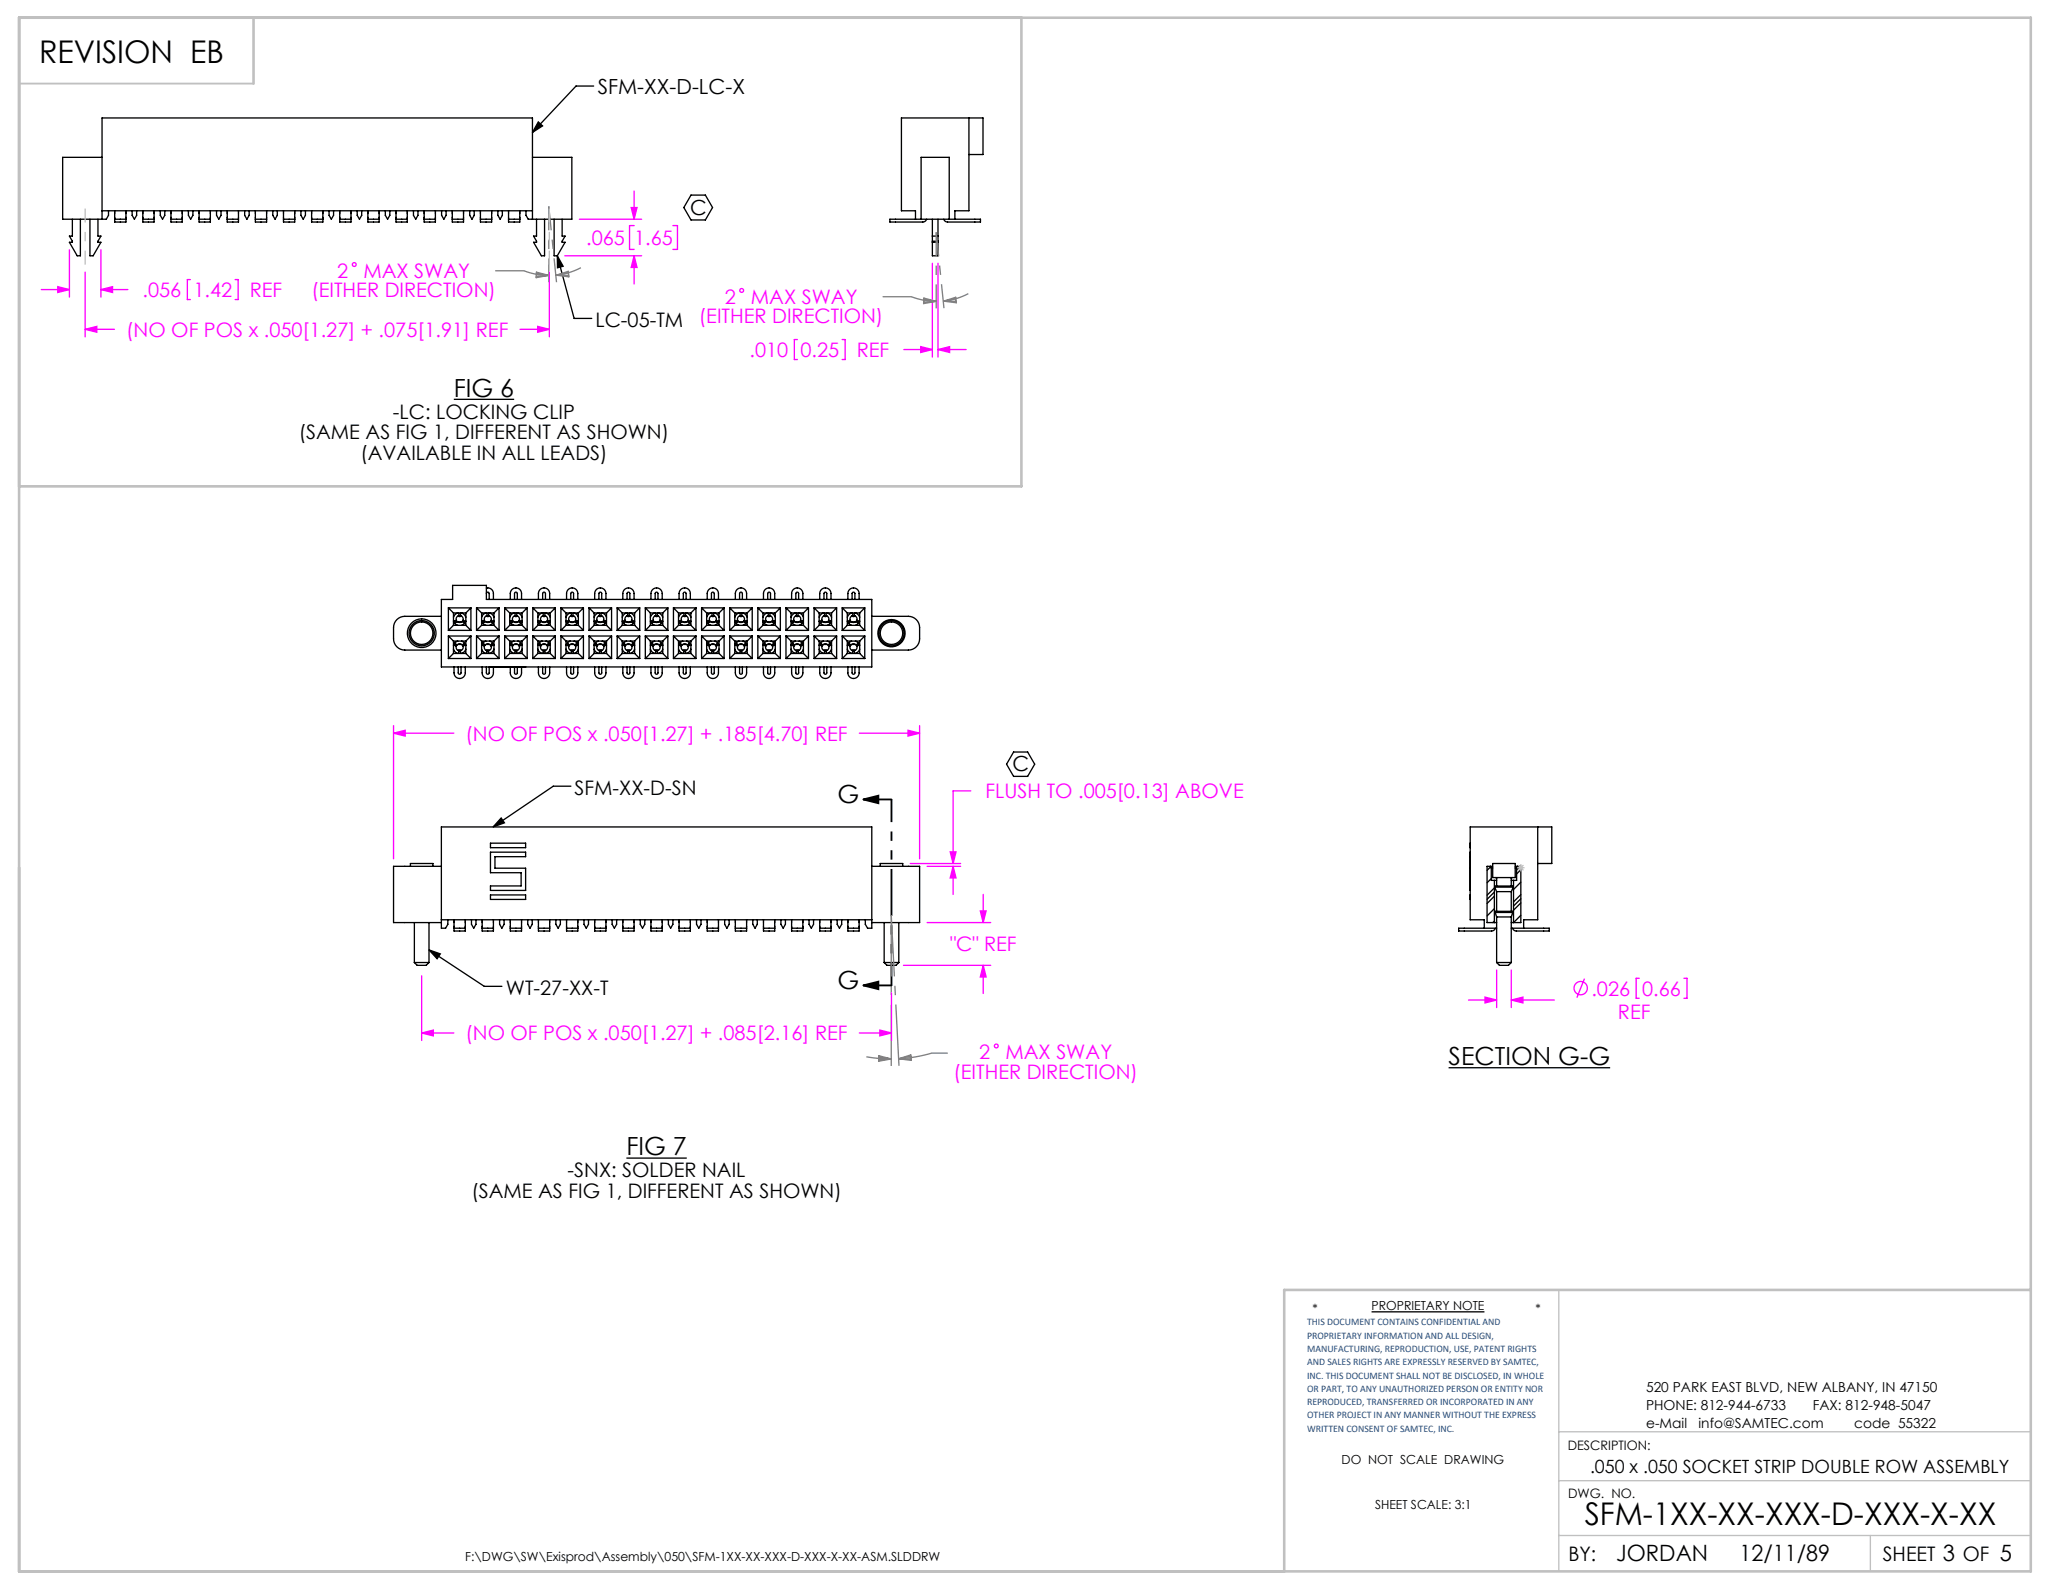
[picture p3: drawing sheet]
<svg xmlns="http://www.w3.org/2000/svg" width="279mm" height="216mm" viewBox="0 0 279 216" stroke-linecap="round" stroke-linejoin="round" font-family="sans-serif">
<defs><g id="words">
<g font-size="4.2">
<text x="5.3" y="8.6">REVISION EB</text>
<text x="214.6" y="206.5">SFM-1XX-XX-XXX-D-XXX-X-XX</text>
</g>
<g font-size="3.4">
<text x="61.5" y="53.7">FIG 6</text>
<text x="113.4" y="108.8">G</text>
<text x="113.4" y="134">G</text>
<text x="196.2" y="144.3">SECTION G-G</text>
<text x="84.8" y="156.5">FIG 7</text>
</g>
<g font-size="3">
<text x="218.9" y="211.4">JORDAN</text>
<text x="235.6" y="211.4">12/11/89</text>
</g>
<g font-size="2.8">
<text x="80.9" y="12.8">SFM-XX-D-LC-X</text>
<text x="93.5" y="29.1">C</text>
<text x="137.1" y="104.5">C</text>
</g>
<g font-size="2.7" fill="#f0f">
<text x="79.4" y="33.2">.065</text>
<text x="85.9" y="33.2">1.65</text>
<text x="19.3" y="40.2">.056</text>
<text x="26.2" y="40.2">1.42</text>
<text x="33.8" y="40.2">REF</text>
<text x="42.2" y="40.3">(EITHER DIRECTION)</text>
<text x="45.7" y="37.6">2</text>
<text x="49.2" y="37.6">MAX SWAY</text>
<text x="98.1" y="41.1">2</text>
<text x="101.7" y="41.1">MAX SWAY</text>
<text x="17.1" y="45.6">(NO OF POS x .050[1.27] + .075[1.91] REF</text>
<text x="94.7" y="43.8">(EITHER DIRECTION)</text>
<text x="101.5" y="48.3">.010</text>
<text x="108.4" y="48.3">0.25</text>
<text x="116" y="48.3">REF</text>
<text x="63" y="100.3">(NO OF POS x .050[1.27] + .185[4.70] REF</text>
<text x="133.5" y="108.1">FLUSH TO .005[0.13] ABOVE</text>
<text x="128.7" y="128.9">&quot;C&quot; REF</text>
<text x="215.5" y="134.9">.026</text>
<text x="222.4" y="134.9">0.66</text>
<text x="63" y="140.9">(NO OF POS x .050[1.27] + .085[2.16] REF</text>
<text x="132.6" y="143.5">2</text>
<text x="136.2" y="143.5">MAX SWAY</text>
<text x="219.1" y="138">REF</text>
<text x="129.1" y="146.1">(EITHER DIRECTION)</text>
</g>
<g font-size="2.7">
<text x="80.6" y="44.3">LC-05-TM</text>
<text x="40.5" y="59.5">(SAME AS FIG 1, DIFFERENT AS SHOWN)</text>
<text x="53.2" y="56.7">-LC: LOCKING CLIP</text>
<text x="48.8" y="62.3">(AVAILABLE IN ALL LEADS)</text>
<text x="77.8" y="107.6">SFM-XX-D-SN</text>
<text x="68.5" y="134.7">WT-27-XX-T</text>
<text x="76.9" y="159.5">-SNX: SOLDER NAIL</text>
<text x="63.8" y="162.3">(SAME AS FIG 1, DIFFERENT AS SHOWN)</text>
<text x="212.4" y="211.5">BY:</text>
<text x="255" y="211.4">SHEET 3 OF 5</text>
</g>
<text font-size="2.5" x="215.3" y="199.5">.050 x .050 SOCKET STRIP DOUBLE ROW ASSEMBLY</text>
<g font-size="1.9">
<text x="222.9" y="188.6">520 PARK EAST BLVD, NEW ALBANY, IN 47150</text>
<text x="222.9" y="191">PHONE: 812-944-6733</text>
<text x="245.5" y="191">FAX: 812-948-5047</text>
<text x="222.9" y="193.4">e-Mail</text>
<text x="230" y="193.4">info@SAMTEC.com</text>
<text x="251.1" y="193.4">code 55322</text>
</g>
<g font-size="1.8">
<text x="212.3" y="196.4">DESCRIPTION:</text>
<text x="212.4" y="202.9">DWG. NO.</text>
</g>
<g font-size="1.7">
<text x="177.7" y="177.9">*</text>
<text x="185.8" y="177.5">PROPRIETARY NOTE</text>
<text x="208" y="177.9">*</text>
<text x="181.7" y="198.3">DO NOT SCALE DRAWING</text>
<text x="186.2" y="204.3">SHEET SCALE: 3:1</text>
<text x="63" y="211.5">F:\DWG\SW\Exisprod\Assembly\050\SFM-1XX-XX-XXX-D-XXX-X-XX-ASM.SLDDRW</text>
</g>
<g font-size="1.4" fill="#1f497d">
<text x="177" y="179.5">THIS DOCUMENT CONTAINS CONFIDENTIAL AND</text>
<text x="177" y="181.3">PROPRIETARY INFORMATION AND ALL DESIGN,</text>
<text x="177" y="183.1">MANUFACTURING, REPRODUCTION, USE, PATENT RIGHTS</text>
<text x="177" y="184.9">AND SALES RIGHTS ARE EXPRESSLY RESERVED BY SAMTEC,</text>
<text x="177" y="186.7">INC. THIS DOCUMENT SHALL NOT BE DISCLOSED, IN WHOLE</text>
<text x="177" y="188.5">OR PART, TO ANY UNAUTHORIZED PERSON OR ENTITY NOR</text>
<text x="177" y="190.3">REPRODUCED, TRANSFERRED OR INCORPORATED IN ANY</text>
<text x="177" y="192.1">OTHER PROJECT IN ANY MANNER WITHOUT THE EXPRESS</text>
<text x="177" y="193.9">WRITTEN CONSENT OF SAMTEC, INC.</text>
</g>
</g></defs>
<path d="M0 0h279.4v215.9h-279.4z" fill="none" stroke="#fff" stroke-width=".18"/>
<g fill="none" stroke="#000" stroke-width=".18">
<path d="M72.9 16.5l.6 .6-1.4 .8zM80.4 11.7h-2.4l-5.9 6.2M131.2 16v12.5h-1.9v1.2M9.8 29.7v2.3h-.4l.4 .8h-.4l1.1 1.8h.4v-4.9M12.2 29.7v4.9h.4l1.1-1.8h-.4l.4-.8h-.4v-2.3M13.8 29.7v-13.7h58.3v13.7M13.8 28.5h58.3M13.8 21.3h-5.3v8.4h5.9l.3-.5v-.7M15.5 29.7h1.6M15.5 29.7v.4h1.6v-.4M15.5 28.5v1.2M17.1 28.5v1.2"/>
<path d="M17.9 28.5v.7l.3 .5 .3-.5v-.7M19.3 29.7v.4h1.6v-.4M19.3 29.7h1.6M19.3 28.5v1.2M20.9 28.5v1.2M21.7 28.5v.7l.3 .5 .3-.5v-.7M23.2 29.7h1.5M23.2 29.7v.4h1.5v-.4M23.2 28.5v1.2M24.7 28.5v1.2M25.5 28.5v.7l.3 .5 .3-.5v-.7M27 29.7h1.5"/>
<path d="M27 29.7v.4h1.5v-.4M27 28.5v1.2M28.5 28.5v1.2M29.3 28.5v.7l.3 .5 .3-.5v-.7M30.8 29.7h1.5M30.8 29.7v.4h1.5v-.4M30.8 28.5v1.2M32.3 28.5v1.2M33.1 28.5v.7l.3 .5 .3-.5v-.7M34.6 29.7v.4h1.5v-.4M34.6 29.7h1.5M34.6 28.5v1.2"/>
<path d="M36.1 28.5v1.2M36.9 28.5v.7l.4 .5 .3-.5v-.7M38.4 29.7h1.5M38.4 29.7v.4h1.5v-.4M38.4 28.5v1.2M39.9 28.5v1.2M40.8 28.5v.7l.3 .5 .3-.5v-.7M42.2 29.7v.4h1.5v-.4M42.2 29.7h1.5M42.2 28.5v1.2M43.7 28.5v1.2M44.6 28.5v.7l.3 .5 .3-.5v-.7"/>
<path d="M46 29.7h1.5M46 29.7v.4h1.5v-.4M46 28.5v1.2M47.5 28.5v1.2M48.4 28.5v.7l.3 .5 .3-.5v-.7M49.8 29.7h1.5M49.8 29.7v.4h1.5v-.4M49.8 28.5v1.2M51.3 28.5v1.2M52.2 28.5v.7l.3 .5 .3-.5v-.7M53.6 29.7h1.6M53.6 29.7v.4h1.6v-.4"/>
<path d="M53.6 28.5v1.2M55.2 28.5v1.2M56 28.5v.7l.3 .5 .3-.5v-.7M57.4 29.7h1.6M57.4 29.7v.4h1.6v-.4M57.4 28.5v1.2M59 28.5v1.2M59.8 28.5v.7l.3 .5 .3-.5v-.7M61.3 29.7v.4h1.5v-.4M61.3 29.7h1.5M61.3 28.5v1.2M62.8 28.5v1.2"/>
<path d="M63.6 28.5v.7l.3 .5 .3-.5v-.7M65.1 29.7h1.5M65.1 29.7v.4h1.5v-.4M65.1 28.5v1.2M66.6 28.5v1.2M67.4 28.5v.7l.3 .5 .3-.5v-.7M68.9 29.7h1.5M68.9 29.7v.4h1.5v-.4M68.9 28.5v1.2M70.4 28.5v1.2M72.1 21.3h5.3v8.4h-5.9l-.3-.5v-.7M72.7 29.7v2.3h-.4l.4 .8h-.4l1 1.8h.5v-4.9"/>
<path d="M75 29.7v4.9h.5M75.5 34.6l.8 1.5-.8 .2zM75.5 34.6l2.3 8.5h2.3M76.1 29.7v2.3h.4l-.4 .8h.4l-1 1.8M93.6 26.4h1.9l1 1.7-1 1.7h-1.9l-1-1.7zM124.7 29.7v-8.4h3.9v8.4M125.5 29.7l-.2 .3-.3 .1h-4.5v-.4h12.3v.4h-4.5l-.3-.1-.2-.3M126.3 29.7v4.9h.7v-4.9M126.3 32.8h.7M126.3 32h.7M126.3 32.7h.7M131.2 20.9h1.9v-4.9h-11v12.5h1.9v1.2"/>
<path d="M61.5 54.1h8.1M61.3 79.3h4.6v1.9h52.2v9.1h-58.3v-9.1h1.5zM65.9 79.7a.76 .76 0 0 1 .9 .7v.8M59.8 83.5h-5a1.52 1.52 0 0 0-1.5 1.5v1.5a1.52 1.52 0 0 0 1.5 1.6h5M60.7 82.3v3.1M60.7 86.1v3.1M60.7 85.4h3.1M60.7 82.3h3.1M60.7 86.1h3.1M60.7 89.2h3.1M60.7 82.3l.7 .7M60.7 86.1l.7 .7"/>
<path d="M61.4 87.9l.2 .3 .4 .3M61.4 84.1a.88 .88 0 0 0 .6 .6M61.4 88.5l-.7 .7M61.4 83h1.7M61.4 84.7l-.7 .7M61.4 83v1.7M61.4 86.8v1.7M61.4 84.7h1.7M61.4 86.8h1.7M61.4 88.5h1.7M61.4 87.4l.4 .1M61.5 87.2v.1"/>
<path d="M61.5 87.3v.1M61.5 90.3v.8a.76 .76 0 0 0 .8 .8 .76 .76 0 0 0 .7-.8v-.8M61.5 84.2v.1M61.5 84.1v.1M61.5 87.3h.3M61.5 84.2h.3M61.6 87.1l.3 .3 .4-.2 .3 .2 .3-.3M61.6 84.4l.3-.2 .3 .1 .4-.1 .3 .2M61.8 87.5h.1M61.8 84l-.4 .2M61.8 87.5a.48 .48 0 0 0 .4 .6M61.8 84h.1"/>
<path d="M62 86.8a.88 .88 0 0 0-.6 .6M62 83l-.4 .3-.2 .3M62 87.3h.5M62 84.2h.5M62.1 88.1l.2-.1 .1 .1M62.1 90.3v.8a.19 .19 0 0 0 .2 .2 .19 .19 0 0 0 .1-.2v-.8M62.1 83.4l.2 .1 .1-.1M62.1 83.4h.1M62.1 88.1h.1M62.1 83l.1 .4M62.2 88.1l-.1 .4M62.2 83.4h.1"/>
<path d="M62.2 83.4a.48 .48 0 0 0-.4 .6M62.2 88.1h.1M62.3 83.4a.48 .48 0 0 1 .4 .6M62.3 88.1h.1M62.3 88.1l.1 .4M62.3 83.4h.1M62.4 83l-.1 .4M62.4 83.4h.1M62.4 88.1h.1M62.5 86.8a.88 .88 0 0 1 .6 .6M62.5 83l.4 .3 .2 .3M62.7 87.5a.48 .48 0 0 1-.4 .6"/>
<path d="M62.7 84h.1M62.7 87.5h.1M62.7 84l.4 .2M62.7 87.3h.3M62.7 84.2h.3M63 87.2v.1M63 87.3v.1M63 84.2v.1M63 84.1v.1M63.1 87.4l-.4 .1M63.1 87.9l-.2 .3-.4 .3M63.1 84.1a.88 .88 0 0 1-.6 .6"/>
<path d="M63.1 83v1.7M63.1 86.8v1.7M63.1 84.7l.7 .7M63.1 88.5l.7 .7M63.8 82.3v3.1M63.8 86.1v3.1M63.8 86.1l-.7 .7M63.8 82.3l-.7 .7M64.5 85.4h3.1M64.5 82.3h3.1M64.5 82.3v3.1M64.5 86.1v3.1"/>
<path d="M64.5 86.1h3.1M64.5 89.2h3.1M64.5 82.3l.7 .7M64.5 86.1l.7 .7M65.2 84.1a.88 .88 0 0 0 .6 .6M65.2 87.9l.2 .3 .4 .3M65.2 84.7l-.7 .7M65.2 83h1.7M65.2 83v1.7M65.2 86.8v1.7M65.2 84.7h1.7M65.2 86.8h1.7"/>
<path d="M65.2 88.5l-.7 .7M65.2 88.5h1.7M65.2 87.4l.4 .1M65.3 84.2v.1M65.3 84.1v.1M65.3 87.2v.1M65.3 87.3v.1M65.3 90.3v.8a.76 .76 0 0 0 .8 .8 .76 .76 0 0 0 .7-.8v-.8M65.3 87.3h.3M65.3 84.2h.3M65.4 84.4l.3-.2 .3 .1 .4-.1 .3 .2M65.4 87.1l.3 .3 .4-.2 .3 .2 .3-.3"/>
<path d="M65.6 84l-.4 .2M65.6 87.5h.1M65.6 87.5a.48 .48 0 0 0 .4 .6M65.6 84h.1M65.8 83l-.4 .3-.2 .3M65.8 86.8a.88 .88 0 0 0-.6 .6M65.8 87.3h.5M65.8 84.2h.5M65.9 83.4l.2 .1 .2-.1M65.9 80.4a.19 .19 0 0 1 .2-.2 .19 .19 0 0 1 .2 .2v.8M65.9 88.1l.2-.1 .2 .1M65.9 90.3v.8a.19 .19 0 0 0 .2 .2 .19 .19 0 0 0 .2-.2v-.8"/>
<path d="M65.9 83.4h.1M65.9 88.1h.1M65.9 83l.1 .4M66 83.4h.1M66 88.1l-.1 .4M66 83.4a.48 .48 0 0 0-.4 .6M66 88.1h.1M66.1 83.4a.48 .48 0 0 1 .4 .6M66.1 88.1h.1M66.1 83.4h.1M66.1 88.1l.1 .4M66.2 83l-.1 .4"/>
<path d="M66.3 83.4h.1M66.3 88.1h.1M66.3 83l.5 .3 .1 .3M66.3 86.8a.88 .88 0 0 1 .6 .6M66.4 90.3h.1M66.5 87.5a.48 .48 0 0 1-.4 .6M66.5 84h.1M66.5 84l.4 .2M66.5 87.5h.1M66.5 87.3h.3M66.5 84.2h.3M66.8 84.2v.1"/>
<path d="M66.8 84.1v.1M66.8 87.2v.1M66.8 87.3v.1M66.9 87.4l-.4 .1M66.9 84.1a.88 .88 0 0 1-.6 .6M66.9 87.9l-.1 .3-.5 .3M66.9 83v1.7M66.9 86.8v1.7M66.9 84.7l.7 .7M66.9 88.5l.7 .7M67.6 82.3v3.1M67.6 86.1v3.1"/>
<path d="M67.6 82.3l-.7 .7M67.6 86.1l-.7 .7M68.3 85.4h3.1M68.3 82.3h3.1M68.3 82.3v3.1M68.3 86.1v3.1M68.3 86.1h3.1M68.3 89.2h3.1M68.3 86.1l.7 .7M68.3 82.3l.7 .7M69 84.1a.88 .88 0 0 0 .6 .6M69 87.9l.2 .3 .4 .3"/>
<path d="M69 84.7l-.7 .7M69 83h1.7M69 88.5l-.7 .7M69 83v1.7M69 86.8v1.7M69 84.7h1.7M69 86.8h1.7M69 88.5h1.7M69 87.4l.4 .1M69.1 84.2v.1M69.1 84.1v.1M69.1 81.2v-.8a.76 .76 0 0 1 .8-.8 .76 .76 0 0 1 .7 .8v.8"/>
<path d="M69.1 87.2v.1M69.1 87.3v.1M69.1 90.3v.8a.76 .76 0 0 0 .8 .8 .76 .76 0 0 0 .7-.8v-.8M69.1 87.3h.3M69.1 84.2h.3M69.2 84.4l.3-.2 .3 .1 .4-.1 .3 .2M69.2 87.1l.3 .3 .4-.2 .3 .2 .3-.3M69.4 84l-.4 .2M69.4 87.5h.1M69.4 87.5a.48 .48 0 0 0 .4 .6M69.4 84h.1M69.6 83l-.4 .3-.2 .3"/>
<path d="M69.6 86.8a.88 .88 0 0 0-.6 .6M69.6 87.3h.5M69.6 84.2h.5M69.7 83.4l.2 .1 .2-.1M69.7 81.2v-.8a.19 .19 0 0 1 .2-.2 .19 .19 0 0 1 .2 .2v.8M69.7 88.1l.2-.1 .2 .1M69.7 90.3v.8a.19 .19 0 0 0 .2 .2 .19 .19 0 0 0 .2-.2v-.8M69.7 83.4h.1M69.7 88.1h.1M69.7 83l.1 .4M69.8 83.4h.1M69.8 88.1l-.1 .4"/>
<path d="M69.8 83.4a.48 .48 0 0 0-.4 .6M69.8 88.1h.1M70 83.4a.48 .48 0 0 1 .3 .6M70 88.1h.1M70 83.4h.1M70 88.1v.4M70 83v.4M70.1 83.4h.1M70.1 88.1h.1M70.1 83l.5 .3 .1 .3M70.1 86.8a.88 .88 0 0 1 .6 .6M70.3 87.5a.48 .48 0 0 1-.3 .6"/>
<path d="M70.3 84h.1M70.3 84l.4 .2M70.3 87.5h.1M70.3 87.3h.3M70.3 84.2h.3M70.6 84.2v.1M70.6 84.1v.1M70.6 87.2v.1M70.6 87.3v.1M70.7 87.4l-.4 .1M70.7 84.1a.88 .88 0 0 1-.6 .6M70.7 87.9l-.1 .3-.5 .3"/>
<path d="M70.7 88.5l.7 .7M70.7 83v1.7M70.7 86.8v1.7M70.7 84.7l.7 .7M71.2 90.3h.1M71.4 82.3v3.1M71.4 86.1v3.1M71.4 82.3l-.7 .7M71.4 86.1l-.7 .7M72.2 85.4h3M72.2 82.3h3M72.2 82.3v3.1"/>
<path d="M72.2 86.1v3.1M72.2 86.1h3M72.2 89.2h3M72.2 86.1l.6 .7M72.2 82.3l.6 .7M72.8 87.9l.2 .3 .4 .3M72.8 84.1a.88 .88 0 0 0 .6 .6M72.8 83h1.7M72.8 84.7l-.6 .7M72.8 88.5l-.6 .7M72.8 83v1.7M72.8 86.8v1.7"/>
<path d="M72.8 84.7h1.7M72.8 86.8h1.7M72.8 88.5h1.7M72.9 87.4l.3 .1M72.9 87.2v.1M72.9 87.3v.1M72.9 90.3v.8a.76 .76 0 0 0 .8 .8 .76 .76 0 0 0 .7-.8v-.8M72.9 84.2v.1M72.9 84.1v.1M72.9 81.2v-.8a.76 .76 0 0 1 .8-.8 .76 .76 0 0 1 .7 .8v.8M72.9 87.3h.3M72.9 84.2h.3"/>
<path d="M73 87.1l.3 .3 .4-.2 .3 .2 .4-.3M73 84.4l.3-.2 .3 .1 .4-.1 .4 .2M73.2 87.5h.1M73.2 84l-.3 .2M73.2 87.5a.48 .48 0 0 0 .4 .6M73.2 84h.1M73.4 86.8a.88 .88 0 0 0-.6 .6M73.4 83l-.4 .3-.2 .3M73.4 87.3h.5M73.4 84.2h.5M73.5 88.1l.2-.1 .2 .1M73.5 90.3v.8a.19 .19 0 0 0 .2 .2 .19 .19 0 0 0 .2-.2v-.8"/>
<path d="M73.5 83.4l.2 .1 .2-.1M73.5 81.2v-.8a.19 .19 0 0 1 .2-.2 .19 .19 0 0 1 .2 .2v.8M73.5 83.4h.1M73.5 88.1h.1M73.5 83l.1 .4M73.6 83.4a.48 .48 0 0 0-.4 .6M73.6 88.1l-.1 .4M73.6 83.4h.1M73.6 88.1h.1M73.8 83.4a.48 .48 0 0 1 .3 .6M73.8 88.1h.1M73.8 88.1v.4"/>
<path d="M73.8 83.4h.1M73.8 83v.4M73.9 83.4h.1M73.9 88.1h.1M73.9 86.8a.88 .88 0 0 1 .6 .6M73.9 83l.5 .3 .1 .3M74.1 87.5a.48 .48 0 0 1-.3 .6M74.1 84h.1M74.1 87.5h.1M74.1 84l.4 .2M74.1 87.3h.3M74.1 84.2h.3"/>
<path d="M74.4 87.2v.1M74.4 87.3v.1M74.4 84.2v.1M74.4 84.1v.1M74.5 87.4l-.4 .1M74.5 87.9l-.1 .3-.5 .3M74.5 84.1a.88 .88 0 0 1-.6 .6M74.5 88.5l.7 .7M74.5 84.7l.7 .7M74.5 83v1.7M74.5 86.8v1.7M75.2 82.3v3.1"/>
<path d="M75.2 86.1v3.1M75.2 82.3l-.7 .7M75.2 86.1l-.7 .7M76 85.4h3M76 82.3h3M76 82.3v3.1M76 86.1v3.1M76 86.1h3M76 89.2h3M76 86.1l.7 .7M76 82.3l.7 .7M76.7 84.1a.88 .88 0 0 0 .5 .6"/>
<path d="M76.7 87.9l.1 .3 .4 .3M76.7 83h1.6M76.7 88.5l-.7 .7M76.7 84.7l-.7 .7M76.7 83v1.7M76.7 86.8v1.7M76.7 84.7h1.6M76.7 86.8h1.6M76.7 88.5h1.6M76.7 87.4l.3 .1M76.7 84.2v.1M76.7 84.1v.1"/>
<path d="M76.7 81.2v-.8a.76 .76 0 0 1 .8-.8 .76 .76 0 0 1 .8 .8v.8M76.7 87.2v.1M76.7 87.3v.1M76.7 90.3v.8a.76 .76 0 0 0 .8 .8 .76 .76 0 0 0 .8-.8v-.8M76.7 87.3h.3M76.7 84.2h.3M76.8 84.4l.3-.2 .3 .1 .4-.1 .4 .2M76.8 87.1l.3 .3 .5-.2 .2 .2 .4-.3M77 84l-.3 .2M77 87.5h.1M77 87.5a.48 .48 0 0 0 .4 .6M77 84h.1"/>
<path d="M77.2 83l-.4 .3-.1 .3M77.2 86.8a.88 .88 0 0 0-.5 .6M77.2 87.3h.5M77.2 84.2h.5M77.3 83.4l.2 .1 .2-.1M77.3 81.2v-.8a.19 .19 0 0 1 .2-.2 .19 .19 0 0 1 .2 .2v.8M77.3 88.1l.2-.1 .2 .1M77.3 90.3v.8a.19 .19 0 0 0 .2 .2 .19 .19 0 0 0 .2-.2v-.8M77.3 83.4h.1M77.3 88.1h.1M77.3 83l.1 .4M77.4 83.4h.1"/>
<path d="M77.4 88.1l-.1 .4M77.4 83.4a.48 .48 0 0 0-.4 .6M77.4 88.1h.1M77.6 83.4a.48 .48 0 0 1 .3 .6M77.6 88.1h.1M77.6 83.4h.1M77.6 88.1v.4M77.6 83v.4M77.7 83.4h.1M77.7 88.1h.1M77.7 83l.5 .3 .1 .3M77.7 86.8a.88 .88 0 0 1 .6 .6"/>
<path d="M77.9 87.5a.48 .48 0 0 1-.3 .6M77.9 84h.1M77.9 84l.4 .2M77.9 87.5h.1M77.9 87.3h.4M77.9 84.2h.4M78.3 84.2v.1M78.3 84.1v.1M78.3 87.2v.1M78.3 87.3v.1M78.3 87.4l-.4 .1M78.3 84.1a.88 .88 0 0 1-.6 .6"/>
<path d="M78.3 87.9l-.1 .3-.5 .3M78.3 88.5l.7 .7M78.3 83v1.7M78.3 86.8v1.7M78.3 84.7l.7 .7M79 82.3v3.1M79 86.1v3.1M79 86.1l-.7 .7M79 82.3l-.7 .7M79.8 85.4h3M79.8 82.3h3M79.8 82.3v3.1"/>
<path d="M79.8 86.1v3.1M79.8 86.1h3M79.8 89.2h3M79.8 82.3l.7 .7M79.8 86.1l.7 .7M80.5 84.1a.88 .88 0 0 0 .5 .6M80.5 87.9l.1 .3 .4 .3M80.5 83h1.6M80.5 84.7l-.7 .7M80.5 88.5l-.7 .7M80.5 83v1.7M80.5 86.8v1.7"/>
<path d="M80.5 84.7h1.6M80.5 86.8h1.6M80.5 88.5h1.6M80.5 87.4l.4 .1M80.5 84.2v.1M80.5 84.1v.1M80.5 81.2v-.8a.76 .76 0 0 1 .8-.8 .76 .76 0 0 1 .8 .8v.8M80.5 87.2v.1M80.5 87.3v.1M80.5 90.3v.8a.76 .76 0 0 0 .8 .8 .76 .76 0 0 0 .8-.8v-.8M80.5 87.3h.3M80.5 84.2h.3"/>
<path d="M80.6 84.4l.3-.2 .3 .1 .5-.1 .3 .2M80.6 87.1l.3 .3 .5-.2 .3 .2 .3-.3M80.9 84l-.4 .2M80.9 87.5h.1M80.9 87.5a.48 .48 0 0 0 .3 .6M80.9 84h.1M81 83l-.4 .3-.1 .3M81 86.8a.88 .88 0 0 0-.5 .6M81 87.3h.6M81.1 84.2h.5M81.1 83.4l.2 .1 .2-.1M81.1 81.2v-.8a.19 .19 0 0 1 .2-.2 .19 .19 0 0 1 .2 .2v.8"/>
<path d="M81.1 88.1l.2-.1 .2 .1M81.1 90.3v.8a.19 .19 0 0 0 .2 .2 .19 .19 0 0 0 .2-.2v-.8M81.1 83.4h.1M81.1 88.1h.1M81.2 83v.4M81.2 83.4h.1M81.2 88.1v.4M81.2 83.4a.48 .48 0 0 0-.3 .6M81.2 88.1h.1M81.4 83.4a.48 .48 0 0 1 .4 .6M81.4 88.1h.1M81.4 83.4h.1"/>
<path d="M81.4 88.1l.1 .4M81.5 83l-.1 .4M81.5 83.4h.1M81.5 88.1h.1M81.6 83l.4 .3 .1 .3M81.6 86.8a.88 .88 0 0 1 .5 .6M81.8 87.5a.48 .48 0 0 1-.4 .6M81.8 84h.1M81.8 84l.3 .2M81.8 87.5h.1M81.8 87.3h.3M81.8 84.2h.3"/>
<path d="M82.1 84.2v.1M82.1 84.1v.1M82.1 87.2v.1M82.1 87.3v.1M82.1 87.4l-.3 .1M82.1 84.1a.88 .88 0 0 1-.5 .6M82.1 87.9l-.1 .3-.4 .3M82.1 83v1.7M82.1 86.8v1.7M82.1 84.7l.7 .7M82.1 88.5l.7 .7M82.8 82.3v3.1"/>
<path d="M82.8 86.1v3.1M82.8 82.3l-.7 .7M82.8 86.1l-.7 .7M83.6 85.4h3M83.6 82.3h3M83.6 82.3v3.1M83.6 86.1v3.1M83.6 86.1h3M83.6 89.2h3M83.6 86.1l.7 .7M83.6 82.3l.7 .7M84.3 84.1a.88 .88 0 0 0 .6 .6"/>
<path d="M84.3 87.9l.1 .3 .5 .3M84.3 83h1.7M84.3 88.5l-.7 .7M84.3 84.7l-.7 .7M84.3 83v1.7M84.3 86.8v1.7M84.3 84.7h1.7M84.3 86.8h1.7M84.3 88.5h1.7M84.3 87.4l.4 .1M84.4 84.2v.1M84.4 84.1v.1"/>
<path d="M84.4 81.2v-.8a.76 .76 0 0 1 .7-.8 .76 .76 0 0 1 .8 .8v.8M84.4 87.2v.1M84.4 87.3v.1M84.4 90.3v.8a.76 .76 0 0 0 .7 .8 .76 .76 0 0 0 .8-.8v-.8M84.4 87.3h.3M84.4 84.2h.3M84.4 84.4l.4-.2 .3 .1 .4-.1 .3 .2M84.4 87.1l.4 .3 .4-.2 .3 .2 .3-.3M84.7 84l-.4 .2M84.7 87.5h.1M84.7 87.5a.48 .48 0 0 0 .3 .6M84.7 84h.1"/>
<path d="M84.9 83l-.5 .3-.1 .3M84.9 86.8a.88 .88 0 0 0-.6 .6M84.9 87.3h.5M84.9 84.2h.5M84.9 83.4l.2 .1 .2-.1M84.9 81.2v-.8a.19 .19 0 0 1 .2-.2 .19 .19 0 0 1 .2 .2v.8M84.9 88.1l.2-.1 .2 .1M84.9 90.3v.8a.19 .19 0 0 0 .2 .2 .19 .19 0 0 0 .2-.2v-.8M84.9 83.4h.1M84.9 88.1h.1M85 83v.4M85 83.4h.1"/>
<path d="M85 88.1v.4M85 83.4a.48 .48 0 0 0-.3 .6M85 88.1h.1M85.2 83.4a.48 .48 0 0 1 .4 .6M85.2 88.1h.1M85.2 83.4h.1M85.2 88.1l.1 .4M85.3 83l-.1 .4M85.3 83.4h.1M85.3 88.1h.1M85.4 83l.4 .3 .2 .3M85.4 86.8a.88 .88 0 0 1 .6 .6"/>
<path d="M85.6 87.5a.48 .48 0 0 1-.4 .6M85.6 84h.1M85.6 84l.3 .2M85.6 87.5h.1M85.6 87.3h.3M85.6 84.2h.3M85.9 84.2v.1M85.9 84.1v.1M85.9 87.2v.1M85.9 87.3v.1M85.9 87.4l-.3 .1M86 84.1a.88 .88 0 0 1-.6 .6"/>
<path d="M86 87.9l-.2 .3-.4 .3M86 88.5l.6 .7M86 83v1.7M86 86.8v1.7M86 84.7l.6 .7M86.6 82.3v3.1M86.6 86.1v3.1M86.6 86.1l-.6 .7M86.6 82.3l-.6 .7M87.4 85.4h3M87.4 82.3h3M87.4 82.3v3.1"/>
<path d="M87.4 86.1v3.1M87.4 86.1h3M87.4 89.2h3M87.4 82.3l.7 .7M87.4 86.1l.7 .7M88.1 84.1a.88 .88 0 0 0 .6 .6M88.1 87.9l.1 .3 .5 .3M88.1 83h1.7M88.1 88.5l-.7 .7M88.1 84.7l-.7 .7M88.1 83v1.7M88.1 86.8v1.7"/>
<path d="M88.1 84.7h1.7M88.1 86.8h1.7M88.1 88.5h1.7M88.1 87.4l.4 .1M88.2 84.2v.1M88.2 84.1v.1M88.2 81.2v-.8a.76 .76 0 0 1 .7-.8 .76 .76 0 0 1 .8 .8v.8M88.2 87.2v.1M88.2 87.3v.1M88.2 90.3v.8a.76 .76 0 0 0 .7 .8 .76 .76 0 0 0 .8-.8v-.8M88.2 87.3h.3M88.2 84.2h.3"/>
<path d="M88.3 84.4l.3-.2 .3 .1 .4-.1 .3 .2M88.3 87.1l.3 .3 .4-.2 .3 .2 .3-.3M88.5 84l-.4 .2M88.5 87.5h.1M88.5 87.5a.48 .48 0 0 0 .3 .6M88.5 84h.1M88.7 83l-.5 .3-.1 .3M88.7 86.8a.88 .88 0 0 0-.6 .6M88.7 87.3h.5M88.7 84.2h.5M88.7 83.4l.2 .1 .2-.1M88.7 81.2v-.8a.19 .19 0 0 1 .2-.2 .19 .19 0 0 1 .2 .2v.8"/>
<path d="M88.7 88.1l.2-.1 .2 .1M88.7 90.3v.8a.19 .19 0 0 0 .2 .2 .19 .19 0 0 0 .2-.2v-.8M88.7 83.4h.1M88.7 88.1h.1M88.8 83v.4M88.8 83.4h.1M88.8 88.1v.4M88.8 83.4a.48 .48 0 0 0-.3 .6M88.8 88.1h.1M89 83.4a.48 .48 0 0 1 .4 .6M89 88.1h.1M89 83.4h.1"/>
<path d="M89 88.1l.1 .4M89.1 83l-.1 .4M89.1 83.4h.1M89.1 88.1h.1M89.2 83l.4 .3 .2 .3M89.2 86.8a.88 .88 0 0 1 .6 .6M89.4 87.5a.48 .48 0 0 1-.4 .6M89.4 84h.1M89.4 84l.3 .2M89.4 87.5h.1M89.4 87.3h.3M89.4 84.2h.3"/>
<path d="M89.7 84.2v.1M89.7 84.1v.1M89.7 87.2v.1M89.7 87.3v.1M89.7 87.4l-.3 .1M89.8 84.1a.88 .88 0 0 1-.6 .6M89.8 87.9l-.2 .3-.4 .3M89.8 84.7l.6 .7M89.8 88.5l.6 .7M89.8 83v1.7M89.8 86.8v1.7M90.4 82.3v3.1"/>
<path d="M90.4 86.1v3.1M90.4 86.1l-.6 .7M90.4 82.3l-.6 .7M91.2 85.4h3.1M91.2 82.3h3.1M91.2 82.3v3.1M91.2 86.1v3.1M91.2 86.1h3.1M91.2 89.2h3.1M91.2 82.3l.7 .7M91.2 86.1l.7 .7M91.9 87.9l.1 .3 .5 .3"/>
<path d="M91.9 84.1a.88 .88 0 0 0 .6 .6M91.9 83h1.7M91.9 84.7l-.7 .7M91.9 83v1.7M91.9 86.8v1.7M91.9 88.5l-.7 .7M91.9 84.7h1.7M91.9 86.8h1.7M91.9 88.5h1.7M91.9 87.4l.4 .1a.48 .48 0 0 0 .3 .6M92 87.2v.1M92 87.3v.1"/>
<path d="M92 90.3v.8a.76 .76 0 0 0 .7 .8 .76 .76 0 0 0 .8-.8v-.8M92 84.2v.1M92 84.1v.1M92 81.2v-.8a.76 .76 0 0 1 .7-.8 .76 .76 0 0 1 .8 .8v.8M92 87.3h.3M92 84.2h.3M92.1 87.1l.3 .3 .4-.2 .3 .2 .3-.3M92.1 84.4l.3-.2 .3 .1 .4-.1 .3 .2M92.5 86.8a.88 .88 0 0 0-.6 .6M92.5 83l-.5 .3-.1 .3M92.5 87.3h.5M92.5 84.2h.5"/>
<path d="M92.5 88.1l.2-.1 .2 .1M92.5 90.3v.8a.19 .19 0 0 0 .2 .2 .19 .19 0 0 0 .2-.2v-.8M92.5 83.4l.2 .1 .2-.1M92.5 81.2v-.8a.19 .19 0 0 1 .2-.2 .19 .19 0 0 1 .2 .2v.8M92.5 83.4h.1M92.5 88.1h.1M92.6 83v.4M92.6 83.4a.48 .48 0 0 0-.3 .6l-.4 .2M92.6 88.1v.4M92.6 83.4h.1M92.6 88.1h.1M92.8 83.4a.48 .48 0 0 1 .4 .6"/>
<path d="M92.8 88.1h.1M92.8 88.1l.1 .4M92.8 83.4h.1M92.9 83l-.1 .4M92.9 83.4h.1M92.9 88.1h.1M93 86.8a.88 .88 0 0 1 .6 .6M93 83l.4 .3 .2 .3M93.2 87.5a.48 .48 0 0 1-.4 .6M93.2 84h.1M93.2 87.5h.1M93.2 84l.4 .2"/>
<path d="M93.2 87.3h.3M93.2 84.2h.3M93.5 87.2v.1M93.5 87.3v.1M93.5 84.2v.1M93.5 84.1v.1M93.6 87.4l-.4 .1M93.6 87.9l-.2 .3-.4 .3M93.6 84.1a.88 .88 0 0 1-.6 .6M93.6 84.7l.7 .7M93.6 83v1.7M93.6 86.8v1.7"/>
<path d="M93.6 88.5l.7 .7M94.3 82.3v3.1M94.3 86.1v3.1M94.3 82.3l-.7 .7M94.3 86.1l-.7 .7M95 85.4h3.1M95 82.3h3.1M95 82.3v3.1M95 86.1v3.1M95 86.1h3.1M95 89.2h3.1M95 86.1l.7 .7"/>
<path d="M95 82.3l.7 .7M95.7 87.9l.2 .3 .4 .3M95.7 84.1a.88 .88 0 0 0 .6 .6M95.7 83h1.7M95.7 88.5l-.7 .7M95.7 84.7l-.7 .7M95.7 83v1.7M95.7 86.8v1.7M95.7 84.7h1.7M95.7 86.8h1.7M95.7 88.5h1.7M95.7 87.4l.4 .1"/>
<path d="M95.8 87.2v.1M95.8 87.3v.1M95.8 90.3v.8a.76 .76 0 0 0 .7 .8 .76 .76 0 0 0 .8-.8v-.8M95.8 84.2v.1M95.8 84.1v.1M95.8 81.2v-.8a.76 .76 0 0 1 .7-.8 .76 .76 0 0 1 .8 .8v.8M95.8 87.3h.3M95.8 84.2h.3M95.9 87.1l.3 .3 .4-.2 .3 .2 .3-.3M95.9 84.4l.3-.2 .3 .1 .4-.1 .3 .2M96.1 87.5h.1M96.1 84l-.4 .2"/>
<path d="M96.1 87.5a.48 .48 0 0 0 .4 .6M96.1 84h.1M96.3 86.8a.88 .88 0 0 0-.6 .6M96.3 83l-.4 .3-.2 .3M96.3 87.3h.5M96.3 84.2h.5M96.4 88.1l.1-.1 .2 .1M96.4 90.3v.8a.19 .19 0 0 0 .1 .2 .19 .19 0 0 0 .2-.2v-.8M96.4 83.4l.1 .1 .2-.1M96.4 81.2v-.8a.19 .19 0 0 1 .1-.2 .19 .19 0 0 1 .2 .2v.8M96.4 83.4h.1M96.4 88.1h.1"/>
<path d="M96.4 83l.1 .4M96.5 88.1l-.1 .4M96.5 83.4h.1M96.5 83.4a.48 .48 0 0 0-.4 .6M96.5 88.1h.1M96.6 83.4a.48 .48 0 0 1 .4 .6M96.6 88.1h.1M96.6 88.1l.1 .4M96.6 83.4h.1M96.7 83l-.1 .4M96.7 83.4h.1M96.7 88.1h.1"/>
<path d="M96.8 86.8a.88 .88 0 0 1 .6 .6M96.8 83l.4 .3 .2 .3M97 87.5a.48 .48 0 0 1-.4 .6M97 84h.1M97 87.5h.1M97 84l.4 .2M97 87.3h.3M97 84.2h.3M97.3 87.2v.1M97.3 87.3v.1M97.3 84.2v.1M97.3 84.1v.1"/>
<path d="M97.4 87.4l-.4 .1M97.4 87.9l-.2 .3-.4 .3M97.4 84.1a.88 .88 0 0 1-.6 .6M97.4 88.5l.7 .7M97.4 84.7l.7 .7M97.4 83v1.7M97.4 86.8v1.7M98.1 82.3v3.1M98.1 86.1v3.1M98.1 86.1l-.7 .7M98.1 82.3l-.7 .7M98.8 85.4h3.1"/>
<path d="M98.8 82.3h3.1M98.8 82.3v3.1M98.8 86.1v3.1M98.8 86.1h3.1M98.8 89.2h3.1M98.8 82.3l.7 .7M98.8 86.1l.7 .7M99.5 84.1a.88 .88 0 0 0 .6 .6M99.5 87.9l.2 .3 .4 .3M99.5 83h1.7M99.5 84.7l-.7 .7M99.5 88.5l-.7 .7"/>
<path d="M99.5 83v1.7M99.5 86.8v1.7M99.5 84.7h1.7M99.5 86.8h1.7M99.5 88.5h1.7M99.5 87.4l.4 .1M99.6 84.2v.1M99.6 84.1v.1M99.6 81.2v-.8a.76 .76 0 0 1 .8-.8 .76 .76 0 0 1 .7 .8v.8M99.6 87.2v.1M99.6 87.3v.1M99.6 90.3v.8a.76 .76 0 0 0 .8 .8 .76 .76 0 0 0 .7-.8v-.8"/>
<path d="M99.6 87.3h.3M99.6 84.2h.3M99.7 84.4l.3-.2 .3 .1 .4-.1 .3 .2M99.7 87.1l.3 .3 .4-.2 .3 .2 .3-.3M99.9 84l-.4 .2M99.9 87.5h.1M99.9 87.5a.48 .48 0 0 0 .4 .6M99.9 84h.1M100.1 83l-.4 .3-.2 .3M100.1 86.8a.88 .88 0 0 0-.6 .6M100.1 87.3h.5M100.1 84.2h.5"/>
<path d="M100.2 83.4l.2 .1 .1-.1M100.2 81.2v-.8a.19 .19 0 0 1 .2-.2 .19 .19 0 0 1 .1 .2v.8M100.2 88.1l.2-.1 .1 .1M100.2 90.3v.8a.19 .19 0 0 0 .2 .2 .19 .19 0 0 0 .1-.2v-.8M100.2 83.4h.1M100.2 88.1h.1M100.2 83l.1 .4M100.3 83.4h.1M100.3 88.1l-.1 .4M100.3 83.4a.48 .48 0 0 0-.4 .6M100.3 88.1h.1M100.4 83.4a.48 .48 0 0 1 .4 .6"/>
<path d="M100.4 88.1h.1M100.4 83.4h.1M100.4 88.1l.1 .4M100.5 83l-.1 .4M100.5 83.4h.1M100.5 88.1h.1M100.6 83l.4 .3 .2 .3M100.6 86.8a.88 .88 0 0 1 .6 .6M100.8 87.5a.48 .48 0 0 1-.4 .6M100.8 84h.1M100.8 84l.4 .2M100.8 87.5h.1"/>
<path d="M100.8 87.3h.3M100.8 84.2h.3M101.1 84.2v.1M101.1 84.1v.1M101.1 87.2v.1M101.1 87.3v.1M101.2 87.4l-.4 .1M101.2 84.1a.88 .88 0 0 1-.6 .6M101.2 87.9l-.2 .3-.4 .3M101.2 83v1.7M101.2 86.8v1.7M101.2 84.7l.7 .7"/>
<path d="M101.2 88.5l.7 .7M101.9 82.3v3.1M101.9 86.1v3.1M101.9 82.3l-.7 .7M101.9 86.1l-.7 .7M102.6 85.4h3.1M102.6 82.3h3.1M102.6 82.3v3.1M102.6 86.1v3.1M102.6 86.1h3.1M102.6 89.2h3.1M102.6 86.1l.7 .7"/>
<path d="M102.6 82.3l.7 .7M103.3 87.9l.2 .3 .4 .3M103.3 84.1a.88 .88 0 0 0 .6 .6M103.3 83h1.7M103.3 84.7l-.7 .7M103.3 88.5l-.7 .7M103.3 83v1.7M103.3 86.8v1.7M103.3 84.7h1.7M103.3 86.8h1.7M103.3 88.5h1.7M103.3 87.4l.4 .1"/>
<path d="M103.4 87.2v.1M103.4 87.3v.1M103.4 90.3v.8a.76 .76 0 0 0 .8 .8 .76 .76 0 0 0 .7-.8v-.8M103.4 84.2v.1M103.4 84.1v.1M103.4 81.2v-.8a.76 .76 0 0 1 .8-.8 .76 .76 0 0 1 .7 .8v.8M103.4 87.3h.3M103.4 84.2h.3M103.5 87.1l.3 .3 .4-.2 .3 .2 .3-.3M103.5 84.4l.3-.2 .3 .1 .4-.1 .3 .2M103.7 87.5h.1M103.7 84l-.4 .2"/>
<path d="M103.7 87.5a.48 .48 0 0 0 .4 .6M103.7 84h.1M103.9 86.8a.88 .88 0 0 0-.6 .6M103.9 83l-.4 .3-.2 .3M103.9 87.3h.5M103.9 84.2h.5M104 88.1l.2-.1 .2 .1M104 90.3v.8a.19 .19 0 0 0 .2 .2 .19 .19 0 0 0 .2-.2v-.8M104 83.4l.2 .1 .2-.1M104 81.2v-.8a.19 .19 0 0 1 .2-.2 .19 .19 0 0 1 .2 .2v.8M104 83.4h.1M104 88.1h.1"/>
<path d="M104 83l.1 .4M104.1 88.1l-.1 .4M104.1 83.4h.1M104.1 83.4a.48 .48 0 0 0-.4 .6M104.1 88.1h.1M104.2 83.4a.48 .48 0 0 1 .4 .6M104.2 88.1h.1M104.2 88.1l.1 .4M104.2 83.4h.1M104.3 83l-.1 .4M104.4 83.4h.1M104.4 88.1h.1"/>
<path d="M104.4 86.8a.88 .88 0 0 1 .6 .6M104.4 83l.5 .3 .1 .3M104.6 87.5a.48 .48 0 0 1-.4 .6M104.6 84h.1M104.6 87.5h.1M104.6 84l.4 .2M104.6 87.3h.3M104.6 84.2h.3M104.9 87.2v.1M104.9 87.3v.1M104.9 84.2v.1M104.9 84.1v.1"/>
<path d="M105 87.4l-.4 .1M105 87.9l-.1 .3-.5 .3M105 84.1a.88 .88 0 0 1-.6 .6M105 88.5l.7 .7M105 83v1.7M105 86.8v1.7M105 84.7l.7 .7M105.7 82.3v3.1M105.7 86.1v3.1M105.7 82.3l-.7 .7M105.7 86.1l-.7 .7M106.4 85.4h3.1"/>
<path d="M106.4 82.3h3.1M106.4 82.3v3.1M106.4 86.1v3.1M106.4 86.1h3.1M106.4 89.2h3.1M106.4 86.1l.7 .7M106.4 82.3l.7 .7M107.1 84.1a.88 .88 0 0 0 .6 .6M107.1 87.9l.2 .3 .4 .3M107.1 83h1.7M107.1 84.7l-.7 .7M107.1 83v1.7"/>
<path d="M107.1 86.8v1.7M107.1 88.5l-.7 .7M107.1 84.7h1.7M107.1 86.8h1.7M107.1 88.5h1.7M107.1 87.4l.4 .1M107.2 84.2v.1M107.2 84.1v.1M107.2 81.2v-.8a.76 .76 0 0 1 .8-.8 .76 .76 0 0 1 .7 .8v.8M107.2 87.2v.1M107.2 87.3v.1M107.2 90.3v.8a.76 .76 0 0 0 .8 .8 .76 .76 0 0 0 .7-.8v-.8"/>
<path d="M107.2 87.3h.3M107.2 84.2h.3M107.3 84.4l.3-.2 .3 .1 .4-.1 .3 .2M107.3 87.1l.3 .3 .4-.2 .3 .2 .3-.3M107.5 84l-.4 .2M107.5 87.5h.1M107.5 87.5a.48 .48 0 0 0 .4 .6M107.5 84h.1M107.7 83l-.4 .3-.2 .3M107.7 86.8a.88 .88 0 0 0-.6 .6M107.7 87.3h.5M107.7 84.2h.5"/>
<path d="M107.8 83.4l.2 .1 .2-.1M107.8 81.2v-.8a.19 .19 0 0 1 .2-.2 .19 .19 0 0 1 .2 .2v.8M107.8 88.1l.2-.1 .2 .1M107.8 90.3v.8a.19 .19 0 0 0 .2 .2 .19 .19 0 0 0 .2-.2v-.8M107.8 83.4h.1M107.8 88.1h.1M107.8 83l.1 .4M107.9 83.4h.1M107.9 88.1l-.1 .4M107.9 83.4a.48 .48 0 0 0-.4 .6M107.9 88.1h.1M108.1 83.4a.48 .48 0 0 1 .3 .6"/>
<path d="M108.1 88.1h.1M108.1 83.4h.1M108.1 88.1v.4M108.1 83v.4M108.2 83.4h.1M108.2 88.1h.1M108.2 83l.5 .3 .1 .3M108.2 86.8a.88 .88 0 0 1 .6 .6M108.4 87.5a.48 .48 0 0 1-.3 .6M108.4 84h.1M108.4 84l.4 .2M108.4 87.5h.1"/>
<path d="M108.4 87.3h.3M108.4 84.2h.3M108.7 84.2v.1M108.7 84.1v.1M108.7 87.2v.1M108.7 87.3v.1M108.8 87.4l-.4 .1M108.8 84.1a.88 .88 0 0 1-.6 .6M108.8 87.9l-.1 .3-.5 .3M108.8 88.5l.7 .7M108.8 83v1.7M108.8 86.8v1.7"/>
<path d="M108.8 84.7l.7 .7M109.5 82.3v3.1M109.5 86.1v3.1M109.5 82.3l-.7 .7M109.5 86.1l-.7 .7M110.3 85.4h3M110.3 82.3h3M110.3 82.3v3.1M110.3 86.1v3.1M110.3 86.1h3M110.3 89.2h3M110.3 86.1l.6 .7"/>
<path d="M110.3 82.3l.6 .7M110.9 87.9l.2 .3 .4 .3M110.9 84.1a.88 .88 0 0 0 .6 .6M110.9 83h1.7M110.9 84.7l-.6 .7M110.9 83v1.7M110.9 86.8v1.7M110.9 84.7h1.7M110.9 86.8h1.7M110.9 88.5l-.6 .7M110.9 88.5h1.7M111 87.4l.3 .1"/>
<path d="M111 87.2v.1M111 87.3v.1M111 90.3v.8a.76 .76 0 0 0 .8 .8 .76 .76 0 0 0 .7-.8v-.8M111 84.2v.1M111 84.1v.1M111 81.2v-.8a.76 .76 0 0 1 .8-.8 .76 .76 0 0 1 .7 .8v.8M111 87.3h.3M111 84.2h.3M111.1 87.1l.3 .3 .4-.2 .3 .2 .4-.3M111.1 84.4l.3-.2 .3 .1 .4-.1 .4 .2M111.3 87.5h.1M111.3 84l-.3 .2"/>
<path d="M111.3 87.5a.48 .48 0 0 0 .4 .6M111.3 84h.1M111.5 86.8a.88 .88 0 0 0-.6 .6M111.5 83l-.4 .3-.2 .3M111.5 87.3h.5M111.5 84.2h.5M111.6 88.1l.2-.1 .2 .1M111.6 90.3v.8a.19 .19 0 0 0 .2 .2 .19 .19 0 0 0 .2-.2v-.8M111.6 83.4l.2 .1 .2-.1M111.6 81.2v-.8a.19 .19 0 0 1 .2-.2 .19 .19 0 0 1 .2 .2v.8M111.6 83.4h.1M111.6 88.1h.1"/>
<path d="M111.6 83l.1 .4M111.7 88.1l-.1 .4M111.7 83.4h.1M111.7 83.4a.48 .48 0 0 0-.4 .6M111.7 88.1h.1M111.9 83.4a.48 .48 0 0 1 .3 .6M111.9 88.1h.1M111.9 88.1v.4M111.9 83.4h.1M111.9 83v.4M112 83.4h.1M112 88.1h.1"/>
<path d="M112 86.8a.88 .88 0 0 1 .6 .6M112 83l.5 .3 .1 .3M112.2 87.5a.48 .48 0 0 1-.3 .6M112.2 84h.1M112.2 87.5h.1M112.2 84l.4 .2M112.2 87.3h.3M112.2 84.2h.3M112.5 87.2v.1M112.5 87.3v.1M112.5 84.2v.1M112.5 84.1v.1"/>
<path d="M112.6 87.4l-.4 .1M112.6 87.9l-.1 .3-.5 .3M112.6 84.1a.88 .88 0 0 1-.6 .6M112.6 88.5l.7 .7M112.6 83v1.7M112.6 86.8v1.7M112.6 84.7l.7 .7M113.3 82.3v3.1M113.3 86.1v3.1M113.3 86.1l-.7 .7M113.3 82.3l-.7 .7M114.1 85.4h3"/>
<path d="M114.1 82.3h3M114.1 82.3v3.1M114.1 86.1v3.1M114.1 86.1h3M114.1 89.2h3M114.1 82.3l.7 .7M114.1 86.1l.7 .7M114.8 84.1a.88 .88 0 0 0 .5 .6M114.8 87.9l.1 .3 .4 .3M114.8 83v1.7M114.8 86.8v1.7M114.8 84.7l-.7 .7"/>
<path d="M114.8 83h1.6M114.8 84.7h1.6M114.8 86.8h1.6M114.8 88.5l-.7 .7M114.8 88.5h1.6M114.8 87.4l.3 .1M114.8 84.2v.1M114.8 84.1v.1M114.8 81.2v-.8a.76 .76 0 0 1 .8-.8 .76 .76 0 0 1 .8 .8v.8M114.8 87.2v.1M114.8 87.3v.1M114.8 90.3v.8a.76 .76 0 0 0 .8 .8 .76 .76 0 0 0 .8-.8v-.8"/>
<path d="M114.8 87.3h.3M114.8 84.2h.3M114.9 84.4l.3-.2 .3 .1 .4-.1 .4 .2M114.9 87.1l.3 .3 .5-.2 .2 .2 .4-.3M115.1 84l-.3 .2M115.1 87.5h.1M115.1 87.5a.48 .48 0 0 0 .4 .6M115.1 84h.1M115.3 83l-.4 .3-.1 .3M115.3 86.8a.88 .88 0 0 0-.5 .6M115.3 87.3h.5M115.3 84.2h.5"/>
<path d="M115.4 83.4l.2 .1 .2-.1M115.4 81.2v-.8a.19 .19 0 0 1 .2-.2 .19 .19 0 0 1 .2 .2v.8M115.4 88.1l.2-.1 .2 .1M115.4 90.3v.8a.19 .19 0 0 0 .2 .2 .19 .19 0 0 0 .2-.2v-.8M115.4 83.4h.1M115.4 88.1h.1M115.4 83l.1 .4M115.5 83.4h.1M115.5 88.1l-.1 .4M115.5 83.4a.48 .48 0 0 0-.4 .6M115.5 88.1h.1M115.7 83.4a.48 .48 0 0 1 .3 .6"/>
<path d="M115.7 88.1h.1M115.7 83.4h.1M115.7 88.1v.4M115.7 83v.4M115.8 83.4h.1M115.8 88.1h.1M115.8 83l.5 .3 .1 .3M115.8 86.8a.88 .88 0 0 1 .6 .6M116 87.5a.48 .48 0 0 1-.3 .6M116 84h.1M116 84l.4 .2M116 87.5h.1"/>
<path d="M116 87.3h.4M116 84.2h.4M116.4 84.2v.1M116.4 84.1v.1M116.4 87.2v.1M116.4 87.3v.1M116.4 87.4l-.4 .1M116.4 84.1a.88 .88 0 0 1-.6 .6M116.4 87.9l-.1 .3-.5 .3M116.4 84.7l.7 .7M116.4 88.5l.7 .7M116.4 83v1.7"/>
<path d="M116.4 86.8v1.7M117.1 82.3v3.1M117.1 86.1v3.1M117.1 82.3l-.7 .7M117.1 86.1l-.7 .7M118.1 83.5h4.9a1.52 1.52 0 0 1 1.5 1.5v1.5a1.52 1.52 0 0 1-1.5 1.6h-4.9M55.6 117.3v-.3h3v.3M59.8 117.3h-6.5v7.7h6.5M66.4 114.2h4.8v.6h-4.8zM66.4 115.4h4.8v.6h-4.2v1.6h4.2v3h-4.8v-.6h4.2v-1.8h-4.2zM67.9 110.8l.4 .6-1.5 .6zM77.3 106.5h-2.4l-8.1 5.5"/>
<path d="M118.1 117.3h6.4v7.7h-6.4M119.2 117.3v-.3h3.1v.3M137.3 101.9h1.9l.9 1.6-.9 1.7h-1.9l-1-1.7zM199.1 114.8h.1M199.1 114.2h.1M199.1 115.4h.1M199.1 117.6h.1M199.1 116h.1M201.8 117.3h.3M201.8 117.3h-.4v7.7h1M201.8 117.3l.2 .3M201.9 117.4l-.5 .5"/>
<path d="M202 119l-.6 .6M202 117.6h.2M202 117.6v1.6h.4M202.2 117h3v1.9h-3zM202.4 119.2h.3M202.4 119.2v5.8M202.5 118.9l.2 .1v1M204.7 119.2h.3M204.8 118.9l-.1 .1v1M205 119.2v5.8M205.2 117.6h.2M205.2 117.3h.3"/>
<path d="M205.4 117.6v1.6h-.4M205.5 117.3h.5v7.7h-1M205.5 117.3l-.1 .3M205.9 117.3l-.5 .5M206 117.8l-.6 .6M206 119.5l-1 1M208.3 117h1.9v-5h-11.1v12.6h1.9v1.1M208.3 112v12.6h-1.9v1.1M56.1 130.4l.4 .4h1.2l.4-.4M56.1 130.4h2M56.1 125v5.4M58.1 125v5.4"/>
<path d="M58.1 128.7l1.5 .5-.4 .7zM58.1 128.7l7.5 4.9h2.4M59.8 124.6h58.3M60.7 124.6v.6l-.4 .5h-.5v-13.7h58.3v13.7h-.6l-.3-.5v-.6M61.5 125.7h1.5M61.5 125.7v.4h1.5v-.4M61.5 124.6v1.1M63 124.6v1.1M63.9 124.6v.6l.3 .5 .3-.5v-.6M65.3 125.7h1.5M65.3 125.7v.4h1.5v-.4M65.3 124.6v1.1"/>
<path d="M66.4 121.2h4.8v.6h-4.8zM66.8 124.6v1.1M67.7 124.6v.6l.3 .5 .3-.5v-.6M69.1 125.7v.4h1.5v-.4M69.1 125.7h1.5M69.1 124.6v1.1M70.6 124.6v1.1M71.5 124.6v.6l.3 .5 .3-.5v-.6M72.9 125.7v.4h1.5v-.4M72.9 125.7h1.5M72.9 124.6v1.1M74.4 124.6v1.1"/>
<path d="M75.3 124.6v.6l.3 .5 .3-.5v-.6M76.7 125.7h1.6M76.7 125.7v.4h1.6v-.4M76.7 124.6v1.1M78.3 124.6v1.1M79.1 124.6v.6l.3 .5 .3-.5v-.6M80.5 125.7h1.6M80.5 125.7v.4h1.6v-.4M80.5 124.6v1.1M82.1 124.6v1.1M82.9 124.6v.6l.3 .5 .3-.5v-.6M84.4 125.7v.4h1.5v-.4"/>
<path d="M84.4 125.7h1.5M84.4 124.6v1.1M85.9 124.6v1.1M86.7 124.6v.6l.3 .5 .3-.5v-.6M88.2 125.7h1.5M88.2 125.7v.4h1.5v-.4M88.2 124.6v1.1M89.7 124.6v1.1M90.5 124.6v.6l.3 .5 .3-.5v-.6M92 125.7h1.5M92 125.7v.4h1.5v-.4M92 124.6v1.1"/>
<path d="M93.5 124.6v1.1M94.3 124.6v.6l.3 .5 .3-.5v-.6M95.8 125.7h1.5M95.8 125.7v.4h1.5v-.4M95.8 124.6v1.1M97.3 124.6v1.1M98.1 124.6v.6l.3 .5 .4-.5v-.6M99.6 125.7v.4h1.5v-.4M99.6 125.7h1.5M99.6 124.6v1.1M101.1 124.6v1.1M102 124.6v.6l.3 .5 .3-.5v-.6"/>
<path d="M103.4 125.7h1.5M103.4 125.7v.4h1.5v-.4M103.4 124.6v1.1M104.9 124.6v1.1M105.8 124.6v.6l.3 .5 .3-.5v-.6M107.2 125.7h1.5M107.2 125.7v.4h1.5v-.4M107.2 124.6v1.1M108.7 124.6v1.1M109.6 124.6v.6l.3 .5 .3-.5v-.6M111 125.7v.4h1.5v-.4M111 125.7h1.5"/>
<path d="M111 124.6v1.1M112.5 124.6v1.1M113.4 124.6v.6l.3 .5 .3-.5v-.6M114.8 125.7h1.6M114.8 125.7v.4h1.6v-.4M114.8 124.6v1.1M116.4 124.6v1.1M119.7 130.4l.4 .4h1.2l.4-.4M119.7 130.4h2M119.7 125v5.4M121.7 125v5.4M199.1 120.6h.1"/>
<path d="M199.1 121.2h.1M199.1 121.8h.1M202.4 121.4l-1 1M202.4 120.8l-1 1M202.4 124.8l-.2 .2M202.4 120.3l-1 1M202.4 123.1l-1 1M202.4 125h.3M202.4 120.2h2.5M202.4 120.2v-.2h2.5v.2M202.4 120.2l.3 .6M202.5 123.6h2.4"/>
<path d="M202.5 123.6v-.2h2.4v.2M202.5 123.6l.2 .6M202.5 125.7l-.2 .3-.3 .1h-4.4v-.4h5.1M202.7 120.8h2M202.7 124.2h2M202.7 130.4l.4 .4h1.2l.4-.4M202.7 130.4h2M202.7 120.8v2.6M202.7 124.2v6.2M204.7 125h.3M204.7 125.7h5.1v.4h-4.4l-.3-.1-.2-.3M204.7 120.8v2.6"/>
<path d="M204.7 124.2v6.2M204.9 123.6l-.2 .6M204.9 120.2l-.2 .6M206 121.2l-1 1M206 122.3l-1 1M206 121.7l-1 1M206 124l-1 1M84.8 156.9h8.2M196.2 144.6h21.9M185.8 177.7h15.2"/>
<circle cx="57.1" cy="85.8" r="1.71"/>
<circle cx="57.1" cy="85.8" r="1.52"/>
<circle cx="57.1" cy="85.8" r="1.94"/>
<circle cx="120.7" cy="85.8" r="1.85"/>
<circle cx="120.7" cy="85.8" r="1.71"/>
<circle cx="120.7" cy="85.8" r="1.52"/>
</g>
<path d="M205.5 117.5h1M205.6 117.2l.7 .7M206 117v1M206.3 117.2l-.7 .7M211.1 174.7v38.1M211.1 193.9h63.9M211.1 208h63.9M211.1 200.6h63.9M253.3 208v4.8" fill="none" stroke="#c0c0c0" stroke-width=".18"/>
<path d="M2.6 11.3h31.7" fill="none" stroke="#c0c0c0" stroke-width=".25"/>
<path d="M2.6 2.4h272.4v210.4h-272.4zM34.3 2.4v8.9M138.3 2.4v63.5h-135.7M275 174.7h-101.1v38.1" fill="none" stroke="#c0c0c0" stroke-width=".35"/>
<g fill="none" stroke="#f0f" stroke-width=".18">
<path d="M5.6 39.2h3.8M7.8 38.8l1.6 .4-1.6 .4zM9.4 33.8v6.4M11.5 36.9v8.7M13.7 39.2l1.5-.4v.8zM13.7 33.8v6.4M13.7 39.2h3.6M25.8 37.9h-.4v2.7h.4M31.8 37.9h.5v2.7h-.5M74.4 36.9v8.7M76.5 34.6h10.4M78.5 29.7h8.4"/>
<path d="M85.5 28.1h.8l-.4 1.6zM85.9 34.6l.4 1.6h-.8zM85.9 30.6h-.6v3.2h.6M85.9 25.9v3.8M85.9 34.6v3.9M91.1 30.6h.7v3.2h-.7M126.3 35.7v12.7M127 35.7v12.7M11.5 44.6l1.6-.4v.8zM11.5 44.6h4M70.4 44.6h4M72.8 44.2l1.6 .4-1.6 .4z"/>
<path d="M108 46h-.4v2.7h.4M114 46h.5v2.7h-.5M122.4 47.3h3.9M124.7 47l1.6 .3-1.6 .4zM127 47.3l1.6-.3v.7zM127 47.3h3.8M53.3 98.3v18M53.3 99.3h8.2M53.3 99.3l1.6-.4v.8zM116.4 99.3h8.1M123 98.9l1.5 .4-1.5 .4zM124.5 98.3v18"/>
<path d="M123.3 117h6.8M125.6 117.3h4.5M128.7 115.4h.8l-.4 1.6zM129.1 117.3l.4 1.6h-.8zM129.1 117.3v3.8M131.5 107.1h-2.4v9.9M57.1 139.9l1.6-.4v.8zM57.1 132.2v8.7M57.1 139.9h4.4M116.4 139.9h4.3M119.2 139.5l1.5 .4-1.5 .4zM120.7 134.5v6.4"/>
<path d="M122.4 130.8h11.8M125.6 125h8.6M132.8 123.4h.8l-.4 1.6zM133.2 130.8l.4 1.5h-.8zM133.2 121.1v3.9M133.2 130.8v3.8M198.9 135.5h3.8M201.1 135.1l1.6 .4-1.6 .3zM202.7 131.4v5.1M204.7 135.5l1.6-.4v.7zM204.7 131.4v5.1M204.7 135.5h5.8"/>
<path d="M214.6 132.5l-1 2.6M222 132.5h-.4v2.7h.4M228.1 132.5h.4v2.7h-.4"/>
<circle cx="48" cy="35.8" r=".26"/>
<circle cx="100.4" cy="39.3" r=".26"/>
<circle cx="214.1" cy="133.8" r=".9"/>
<circle cx="134.9" cy="141.7" r=".26"/>
</g>
<path d="M116.9 108.3h3.8M116.9 108.3l2.1-.5v1zM116.9 133.5h3.8M116.9 133.5l2.1-.5v1z" fill="none" stroke="#000" stroke-width=".25"/>
<g fill="none" stroke="#808080" stroke-width=".18">
<path d="M67.1 36.7h3.9a9.4 9.4 0 0 0 3.3 .6M72.6 37.1l1.7 .2M72.7 36.9l1.6 .4-1.7 .3zM74.3 37.3l-1.7 .1M75.3 37.3l1.7-.5v.7zM75.3 37.3h1.7M77 36.9l-1.7 .4M78.7 36.3a9.4 9.4 0 0 1-3.4 1M131.1 39.8a9.4 9.4 0 0 1-3.3 1M119.6 40.2h3.8a9.3 9.3 0 0 0 3.4 .6M125.1 40.6l1.7 .2M125.1 40.4l1.7 .4-1.7 .3z"/>
<path d="M126.8 40.8l-1.7 .1M127.8 40.8l1.6-.5 .1 .7zM127.8 40.8h1.7M129.5 40.5l-1.7 .3M117.3 143.1l1.7 .3h1.7M119 143.2l1.7 .2M119 143l1.7 .4-1.7 .3zM120.7 143.4l-1.7 .1M121.7 143.4l1.6-.5 .1 .7zM121.7 143.4h1.7M123.4 143.1l-1.7 .3M128.3 142.6h-2.1a19.5 19.5 0 0 1-4.5 .8"/>
</g>
<path d="M120.7 133.5v-25.2" fill="none" stroke="#000" stroke-width=".25" stroke-dasharray="6.3 1.3 1.3 1.3 1.3 1.3" stroke-dashoffset="3.3" stroke-linecap="butt"/>
<path d="M74.3 27.9l1.1 10.3M74.3 38.3v-10.4M126.8 31.5l1 10.2M126.8 41.8v-10.3" fill="none" stroke="#808080" stroke-width=".18" stroke-dasharray="15.2 1.3 1.3 1.3" stroke-dashoffset="12" stroke-linecap="butt"/>
<path d="M120.7 124l1.1 20.4M120.7 144.4v-20.4" fill="none" stroke="#808080" stroke-width=".18" stroke-dasharray="15.2 1.3 1.3 1.3" stroke-dashoffset="6.9" stroke-linecap="butt"/>
<path d="M11.5 35.8v-7.6M74.4 28.2v7.6" fill="none" stroke="#c0c0c0" stroke-width=".18" stroke-dasharray="15.2 1.3 1.3 1.3" stroke-dashoffset="13.3" stroke-linecap="butt"/>
<g fill="#000">
<path d="M72.9 16.5l.6 .6-1.4 .8z"/>
<path d="M75.5 34.6l.8 1.5-.8 .2zM58.1 128.7l1.5 .5-.4 .7zM67.9 110.8l.4 .6-1.5 .6z"/>
<path d="M116.9 133.5l2.1-.5v1zM116.9 108.3l2.1-.5v1z"/>
</g>
<g fill="#f0f">
<path d="M7.8 38.8l1.6 .4-1.6 .4zM13.7 39.2l1.5-.4v.8zM85.9 34.6l.4 1.6h-.8zM85.5 28.1h.8l-.4 1.6zM124.7 47l1.6 .3-1.6 .4zM127 47.3l1.6-.3v.7zM132.8 123.4h.8l-.4 1.6zM133.2 130.8l.4 1.5h-.8zM53.3 99.3l1.6-.4v.8zM123 98.9l1.5 .4-1.5 .4zM128.7 115.4h.8l-.4 1.6zM129.1 117.3l.4 1.6h-.8zM201.1 135.1l1.6 .4-1.6 .3zM204.7 135.5l1.6-.4v.7z"/>
<path d="M11.5 44.6l1.6-.4v.8zM72.8 44.2l1.6 .4-1.6 .4zM57.1 139.9l1.6-.4v.8zM119.2 139.5l1.5 .4-1.5 .4z"/>
</g>
<use href="#words"/>
</svg>
